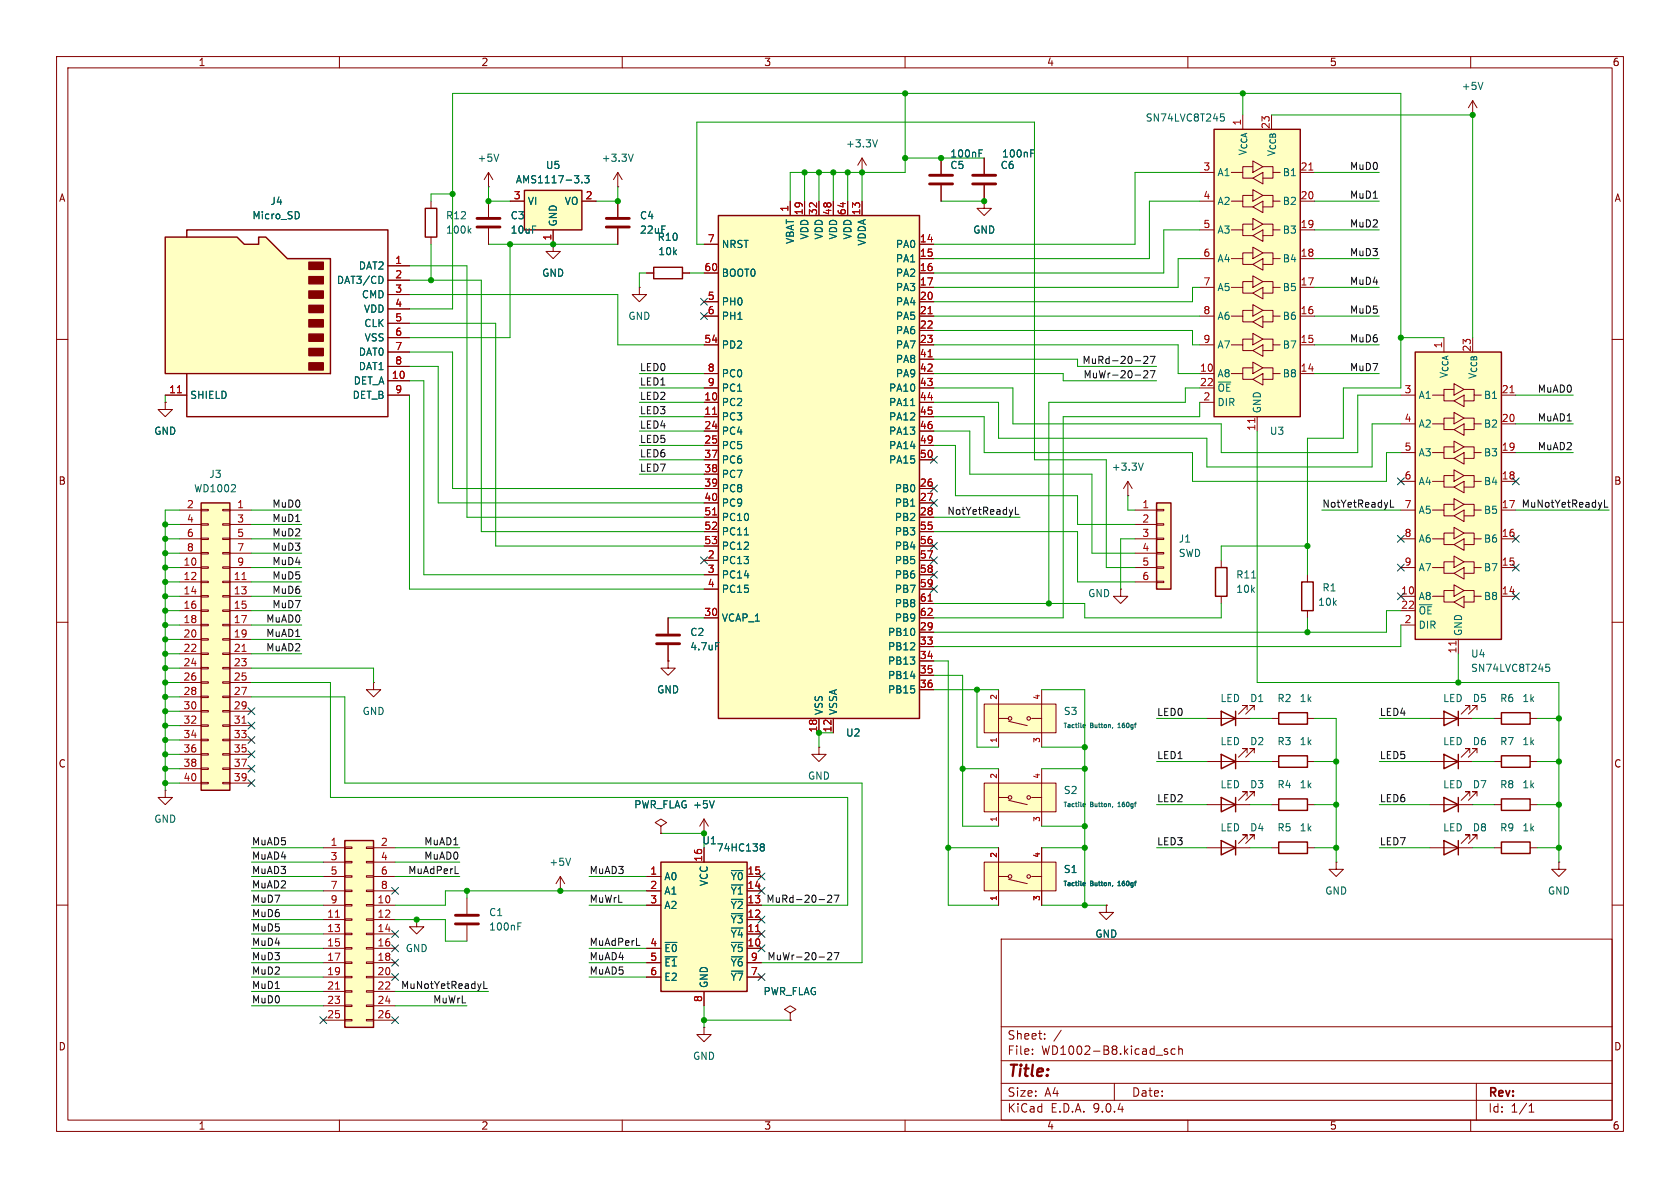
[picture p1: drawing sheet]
<svg xmlns="http://www.w3.org/2000/svg" width="297mm" height="210mm" viewBox="0 0 297 210" stroke-linecap="round" stroke-linejoin="round" font-family="sans-serif">
<defs><g id="words">
<text font-size="2.8" fill="#840000" x="178" y="190.9">Title:</text>
<g font-size="2.1" fill="#840000">
<text x="178" y="184">Sheet:</text>
<text x="178" y="186.7">File:</text>
<text x="184.1" y="186.7">WD1002-B8.kicad_sch</text>
<text x="178" y="196.9">KiCad</text>
<text x="178" y="194.1">Size:</text>
<text x="184.7" y="194.1">A4</text>
<text x="185.7" y="196.9">E.D.A.</text>
<text x="193.3" y="196.9">9.0.4</text>
<text x="200" y="194.1">Date:</text>
<text x="263" y="194.3">Rev:</text>
<text x="263" y="196.9">Id:</text>
<text x="267.1" y="196.9">1/1</text>
</g>
<g font-size="1.8" fill="#840000">
<text x="35" y="11.9">1</text>
<text x="85" y="11.9">2</text>
<text x="135" y="11.9">3</text>
<text x="185" y="11.9">4</text>
<text x="235" y="11.9">5</text>
<text x="285" y="11.9">6</text>
<text x="10.3" y="35.9">A</text>
<text x="285.3" y="35.9">A</text>
<text x="10.3" y="85.9">B</text>
<text x="285.3" y="85.9">B</text>
<text x="10.3" y="135.9">C</text>
<text x="285.3" y="135.9">C</text>
<text x="10.3" y="185.9">D</text>
<text x="285.3" y="185.9">D</text>
<text x="35" y="199.9">1</text>
<text x="85" y="199.9">2</text>
<text x="135" y="199.9">3</text>
<text x="185" y="199.9">4</text>
<text x="235" y="199.9">5</text>
<text x="285" y="199.9">6</text>
</g>
<g font-size="1.8" fill="#006464">
<text x="258.3" y="16.1">+5V</text>
<text x="202.4" y="21.7">SN74LVC8T245</text>
<text x="84.3" y="28.8">+5V</text>
<text x="106.3" y="28.8">+3.3V</text>
<text x="149.5" y="26.3">+3.3V</text>
<text x="167.9" y="28">100nF</text>
<text x="177" y="28">100nF</text>
<text x="220.6" y="27.6" transform="rotate(-90 220.6 27.6)">V_{CCA}</text>
<text x="225.7" y="27.8" transform="rotate(-90 225.7 27.8)">V_{CCB}</text>
<text x="91.1" y="32.6">AMS1117-3.3</text>
<text x="96.4" y="30.1">U5</text>
<text x="167.9" y="30.1">C5</text>
<text x="176.8" y="30.1">C6</text>
<text x="215.1" y="31.3">A1</text>
<text x="226.7" y="31.3">B1</text>
<text x="44.5" y="39">Micro_SD</text>
<text x="47.7" y="36.4">J4</text>
<text x="78.7" y="39">R12</text>
<text x="78.7" y="41.5">100k</text>
<text x="90.2" y="39">C3</text>
<text x="90.2" y="41.5">10uF</text>
<text x="93.2" y="36.4">VI</text>
<text x="98.7" y="40.1" transform="rotate(-90 98.7 40.1)">GND</text>
<text x="99.7" y="36.4">VO</text>
<text x="113" y="39">C4</text>
<text x="113" y="41.5">22uF</text>
<text x="172" y="41.5">GND</text>
<text x="215.1" y="36.4">A2</text>
<text x="215.1" y="41.5">A3</text>
<text x="226.7" y="36.4">B2</text>
<text x="226.7" y="41.5">B3</text>
<text x="63.3" y="47.9">DAT2</text>
<text x="116.2" y="42.8">R10</text>
<text x="116.3" y="45.3">10k</text>
<text x="127.5" y="44">NRST</text>
<text x="140.6" y="43.2" transform="rotate(-90 140.6 43.2)">VBAT</text>
<text x="143.1" y="42.4" transform="rotate(-90 143.1 42.4)">VDD</text>
<text x="145.6" y="42.4" transform="rotate(-90 145.6 42.4)">VDD</text>
<text x="148.2" y="42.4" transform="rotate(-90 148.2 42.4)">VDD</text>
<text x="150.7" y="42.4" transform="rotate(-90 150.7 42.4)">VDD</text>
<text x="153.3" y="43.5" transform="rotate(-90 153.3 43.5)">VDDA</text>
<text x="158.3" y="44">PA0</text>
<text x="158.3" y="46.6">PA1</text>
<text x="215.1" y="46.6">A4</text>
<text x="226.7" y="46.6">B4</text>
<text x="59.5" y="50.4">DAT3/CD</text>
<text x="63.9" y="52.9">CMD</text>
<text x="95.8" y="49.1">GND</text>
<text x="127.5" y="49.1">BOOT0</text>
<text x="158.3" y="49.1">PA2</text>
<text x="158.3" y="51.7">PA3</text>
<text x="215.1" y="51.7">A5</text>
<text x="226.7" y="51.7">B5</text>
<text x="64.2" y="55.5">VDD</text>
<text x="64.3" y="58">CLK</text>
<text x="111" y="56.7">GND</text>
<text x="127.5" y="54.2">PH0</text>
<text x="127.5" y="56.7">PH1</text>
<text x="158.3" y="54.2">PA4</text>
<text x="158.3" y="56.7">PA5</text>
<text x="158.3" y="59.3">PA6</text>
<text x="215.1" y="56.7">A6</text>
<text x="226.7" y="56.7">B6</text>
<text x="63.3" y="63.1">DAT0</text>
<text x="63.3" y="65.6">DAT1</text>
<text x="64.4" y="60.6">VSS</text>
<text x="127.5" y="61.8">PD2</text>
<text x="158.3" y="61.8">PA7</text>
<text x="158.3" y="64.4">PA8</text>
<text x="215.1" y="61.8">A7</text>
<text x="226.7" y="61.8">B7</text>
<text x="33.5" y="70.7">SHIELD</text>
<text x="62.2" y="70.7">DET_B</text>
<text x="62.4" y="68.2">DET_A</text>
<text x="127.5" y="66.9">PC0</text>
<text x="127.5" y="69.4">PC1</text>
<text x="127.5" y="72">PC2</text>
<text x="157.1" y="69.4">PA10</text>
<text x="157.1" y="72">PA11</text>
<text x="158.3" y="66.9">PA9</text>
<text x="215.1" y="66.9">A8</text>
<text x="215.1" y="69.4">~{OE}</text>
<text x="215.1" y="72">DIR</text>
<text x="226.7" y="66.9">B8</text>
<text x="250.7" y="70.7">A1</text>
<text x="256.1" y="67" transform="rotate(-90 256.1 67)">V_{CCA}</text>
<text x="261.2" y="67.1" transform="rotate(-90 261.2 67.1)">V_{CCB}</text>
<text x="262.2" y="70.7">B1</text>
<text x="27.2" y="77.1">GND</text>
<text x="127.5" y="74.5">PC3</text>
<text x="127.5" y="77.1">PC4</text>
<text x="157.1" y="74.5">PA12</text>
<text x="157.1" y="77.1">PA13</text>
<text x="223.1" y="73.2" transform="rotate(-90 223.1 73.2)">GND</text>
<text x="224.4" y="77.1">U3</text>
<text x="250.7" y="75.8">A2</text>
<text x="262.2" y="75.8">B2</text>
<text x="127.5" y="79.6">PC5</text>
<text x="127.5" y="82.1">PC6</text>
<text x="157.1" y="79.6">PA14</text>
<text x="157.1" y="82.1">PA15</text>
<text x="196.4" y="83.4">+3.3V</text>
<text x="250.7" y="80.9">A3</text>
<text x="262.2" y="80.9">B3</text>
<text x="34.2" y="87.2">WD1002</text>
<text x="36.9" y="84.7">J3</text>
<text x="127.5" y="84.7">PC7</text>
<text x="127.5" y="87.2">PC8</text>
<text x="127.5" y="89.8">PC9</text>
<text x="158.1" y="87.2">PB0</text>
<text x="158.1" y="89.8">PB1</text>
<text x="250.7" y="86">A4</text>
<text x="262.2" y="86">B4</text>
<text x="127.5" y="92.3">PC10</text>
<text x="127.5" y="94.8">PC11</text>
<text x="158.1" y="92.3">PB2</text>
<text x="158.1" y="94.8">PB3</text>
<text x="250.7" y="91">A5</text>
<text x="262.2" y="91">B5</text>
<text x="127.5" y="97.4">PC12</text>
<text x="127.5" y="99.9">PC13</text>
<text x="158.1" y="97.4">PB4</text>
<text x="158.1" y="99.9">PB5</text>
<text x="208.3" y="96.1">J1</text>
<text x="208.3" y="98.7">SWD</text>
<text x="250.7" y="96.1">A6</text>
<text x="250.7" y="101.2">A7</text>
<text x="262.2" y="96.1">B6</text>
<text x="262.2" y="101.2">B7</text>
<text x="127.5" y="102.5">PC14</text>
<text x="127.5" y="105">PC15</text>
<text x="158.1" y="102.5">PB6</text>
<text x="158.1" y="105">PB7</text>
<text x="158.1" y="107.5">PB8</text>
<text x="192.3" y="105.8">GND</text>
<text x="218.4" y="105">10k</text>
<text x="218.4" y="102.5">R11</text>
<text x="232.9" y="107.3">10k</text>
<text x="233.7" y="104.7">R1</text>
<text x="250.7" y="106.3">A8</text>
<text x="262.2" y="106.3">B8</text>
<text x="121.9" y="112.6">C2</text>
<text x="127.5" y="110.1">VCAP_1</text>
<text x="156.9" y="112.6">PB10</text>
<text x="158.1" y="110.1">PB9</text>
<text x="250.7" y="108.8">~{OE}</text>
<text x="250.7" y="111.4">DIR</text>
<text x="258.7" y="112.5" transform="rotate(-90 258.7 112.5)">GND</text>
<text x="121.9" y="115.2">4.7uF</text>
<text x="156.9" y="115.2">PB12</text>
<text x="156.9" y="117.7">PB13</text>
<text x="260" y="119">SN74LVC8T245</text>
<text x="260" y="116.4">U4</text>
<text x="116.1" y="122.8">GND</text>
<text x="156.9" y="120.2">PB14</text>
<text x="156.9" y="122.8">PB15</text>
<text x="215.7" y="124.3">LED</text>
<text x="220.9" y="124.3">D1</text>
<text x="225.7" y="124.3">R2</text>
<text x="229.7" y="124.3">1k</text>
<text x="255" y="124.3">LED</text>
<text x="260.3" y="124.3">D5</text>
<text x="265.1" y="124.3">R6</text>
<text x="269" y="124.3">1k</text>
<text x="64" y="126.6">GND</text>
<text x="145.6" y="126.5" transform="rotate(-90 145.6 126.5)">VSS</text>
<text x="148.2" y="126.5" transform="rotate(-90 148.2 126.5)">VSSA</text>
<text x="149.5" y="130.4">U2</text>
<text x="188" y="126.6">S3</text>
<text x="215.7" y="131.9">LED</text>
<text x="220.9" y="131.9">D2</text>
<text x="225.7" y="131.9">R3</text>
<text x="229.7" y="131.9">1k</text>
<text x="255" y="131.9">LED</text>
<text x="260.3" y="131.9">D6</text>
<text x="265.1" y="131.9">R7</text>
<text x="269" y="131.9">1k</text>
<text x="112" y="143.1">PWR_FLAG +5V</text>
<text x="142.7" y="138">GND</text>
<text x="188" y="140.6">S2</text>
<text x="215.7" y="139.5">LED</text>
<text x="220.9" y="139.5">D3</text>
<text x="225.7" y="139.5">R4</text>
<text x="229.7" y="139.5">1k</text>
<text x="255" y="139.5">LED</text>
<text x="260.3" y="139.5">D7</text>
<text x="265.1" y="139.5">R8</text>
<text x="269" y="139.5">1k</text>
<text x="27.2" y="145.6">GND</text>
<text x="124.1" y="149.5">U1</text>
<text x="215.7" y="147.2">LED</text>
<text x="220.9" y="147.2">D4</text>
<text x="225.7" y="147.2">R5</text>
<text x="229.7" y="147.2">1k</text>
<text x="255" y="147.2">LED</text>
<text x="260.3" y="147.2">D8</text>
<text x="265.1" y="147.2">R9</text>
<text x="269" y="147.2">1k</text>
<text x="97" y="153.3">+5V</text>
<text x="117.3" y="155.8">A0</text>
<text x="126.6" y="150.7">74HC138</text>
<text x="129.1" y="155.8">~{Y0}</text>
<text x="188" y="154.5">S1</text>
<text x="117.3" y="158.3">A1</text>
<text x="117.3" y="160.9">A2</text>
<text x="125.3" y="156.7" transform="rotate(-90 125.3 156.7)">VCC</text>
<text x="129.1" y="158.3">~{Y1}</text>
<text x="129.1" y="160.9">~{Y2}</text>
<text x="234.2" y="158.3">GND</text>
<text x="273.6" y="158.3">GND</text>
<text x="86.4" y="162.2">C1</text>
<text x="86.4" y="164.7">100nF</text>
<text x="129.1" y="163.4">~{Y3}</text>
<text x="129.1" y="166">~{Y4}</text>
<text x="193.5" y="166">GND</text>
<text x="71.6" y="168.5">GND</text>
<text x="117.3" y="168.5">~{E0}</text>
<text x="117.3" y="171">~{E1}</text>
<text x="117.3" y="173.6">E2</text>
<text x="129.1" y="168.5">~{Y5}</text>
<text x="129.1" y="171">~{Y6}</text>
<text x="129.1" y="173.6">~{Y7}</text>
<text x="125.3" y="174.8" transform="rotate(-90 125.3 174.8)">GND</text>
<text x="134.9" y="176.1">PWR_FLAG</text>
<text x="122.4" y="187.6">GND</text>
</g>
<g font-size="1.8" fill="#a90000">
<text x="219.5" y="22.3" transform="rotate(-90 219.5 22.3)">1</text>
<text x="224.5" y="22.9" transform="rotate(-90 224.5 22.9)">23</text>
<text x="90.7" y="35.3">3</text>
<text x="103.4" y="35.3">2</text>
<text x="212.7" y="30.2">3</text>
<text x="212.7" y="35.3">4</text>
<text x="229.8" y="30.2">21</text>
<text x="229.8" y="35.3">20</text>
<text x="139.4" y="37.5" transform="rotate(-90 139.4 37.5)">1</text>
<text x="142" y="38.1" transform="rotate(-90 142 38.1)">19</text>
<text x="144.5" y="38.1" transform="rotate(-90 144.5 38.1)">32</text>
<text x="147.1" y="38.1" transform="rotate(-90 147.1 38.1)">48</text>
<text x="149.6" y="38.1" transform="rotate(-90 149.6 38.1)">64</text>
<text x="152.1" y="38.1" transform="rotate(-90 152.1 38.1)">13</text>
<text x="212.7" y="40.4">5</text>
<text x="229.8" y="40.4">19</text>
<text x="69.8" y="46.7">1</text>
<text x="97.5" y="42.6" transform="rotate(-90 97.5 42.6)">1</text>
<text x="125" y="42.9">7</text>
<text x="162.5" y="42.9">14</text>
<text x="162.5" y="45.5">15</text>
<text x="212.7" y="45.5">6</text>
<text x="229.8" y="45.5">18</text>
<text x="69.8" y="49.3">2</text>
<text x="69.8" y="51.8">3</text>
<text x="124.4" y="48">60</text>
<text x="125" y="53.1">5</text>
<text x="162.5" y="48">16</text>
<text x="162.5" y="50.5">17</text>
<text x="162.5" y="53.1">20</text>
<text x="212.7" y="50.5">7</text>
<text x="229.8" y="50.5">17</text>
<text x="69.8" y="54.4">4</text>
<text x="69.8" y="56.9">5</text>
<text x="69.8" y="59.4">6</text>
<text x="125" y="55.6">6</text>
<text x="162.5" y="55.6">21</text>
<text x="162.5" y="58.2">22</text>
<text x="212.7" y="55.6">8</text>
<text x="229.8" y="55.6">16</text>
<text x="69.8" y="62">7</text>
<text x="69.8" y="64.5">8</text>
<text x="124.4" y="60.7">54</text>
<text x="125" y="65.8">8</text>
<text x="162.5" y="60.7">23</text>
<text x="162.5" y="63.2">41</text>
<text x="162.5" y="65.8">42</text>
<text x="212" y="65.8">10</text>
<text x="212.7" y="60.7">9</text>
<text x="229.8" y="60.7">15</text>
<text x="229.8" y="65.8">14</text>
<text x="255" y="61.7" transform="rotate(-90 255 61.7)">1</text>
<text x="260.1" y="62.3" transform="rotate(-90 260.1 62.3)">23</text>
<text x="29.8" y="69.6">11</text>
<text x="69.2" y="67.1">10</text>
<text x="69.8" y="69.6">9</text>
<text x="124.4" y="70.9">10</text>
<text x="125" y="68.3">9</text>
<text x="162.5" y="68.3">43</text>
<text x="162.5" y="70.9">44</text>
<text x="212" y="68.3">22</text>
<text x="212.7" y="70.9">2</text>
<text x="248.2" y="69.6">3</text>
<text x="265.4" y="69.6">21</text>
<text x="124.4" y="73.4">11</text>
<text x="124.4" y="75.9">24</text>
<text x="162.5" y="73.4">45</text>
<text x="162.5" y="75.9">46</text>
<text x="222" y="76.2" transform="rotate(-90 222 76.2)">11</text>
<text x="248.2" y="74.7">4</text>
<text x="265.4" y="74.7">20</text>
<text x="124.4" y="78.5">25</text>
<text x="124.4" y="81">37</text>
<text x="124.4" y="83.6">38</text>
<text x="162.5" y="78.5">49</text>
<text x="162.5" y="81">50</text>
<text x="248.2" y="79.8">5</text>
<text x="265.4" y="79.8">19</text>
<text x="32.9" y="89.9">2</text>
<text x="41.8" y="89.9">1</text>
<text x="124.4" y="86.1">39</text>
<text x="124.4" y="88.6">40</text>
<text x="162.5" y="86.1">26</text>
<text x="162.5" y="88.6">27</text>
<text x="201.9" y="89.9">1</text>
<text x="248.2" y="84.8">6</text>
<text x="248.2" y="89.9">7</text>
<text x="265.4" y="84.8">18</text>
<text x="265.4" y="89.9">17</text>
<text x="32.9" y="92.5">4</text>
<text x="32.9" y="95">6</text>
<text x="41.8" y="92.5">3</text>
<text x="41.8" y="95">5</text>
<text x="124.4" y="91.2">51</text>
<text x="124.4" y="93.7">52</text>
<text x="162.5" y="91.2">28</text>
<text x="162.5" y="93.7">55</text>
<text x="201.9" y="92.5">2</text>
<text x="201.9" y="95">3</text>
<text x="248.2" y="95">8</text>
<text x="265.4" y="95">16</text>
<text x="32.3" y="100.1">10</text>
<text x="32.9" y="97.5">8</text>
<text x="41.8" y="97.5">7</text>
<text x="41.8" y="100.1">9</text>
<text x="124.4" y="96.3">53</text>
<text x="125" y="98.8">2</text>
<text x="125" y="101.3">3</text>
<text x="162.5" y="96.3">56</text>
<text x="162.5" y="98.8">57</text>
<text x="162.5" y="101.3">58</text>
<text x="201.9" y="97.5">4</text>
<text x="201.9" y="100.1">5</text>
<text x="248.2" y="100.1">9</text>
<text x="265.4" y="100.1">15</text>
<text x="32.3" y="102.6">12</text>
<text x="32.3" y="105.2">14</text>
<text x="32.3" y="107.7">16</text>
<text x="41.2" y="102.6">11</text>
<text x="41.2" y="105.2">13</text>
<text x="41.2" y="107.7">15</text>
<text x="125" y="103.9">4</text>
<text x="162.5" y="103.9">59</text>
<text x="162.5" y="106.4">61</text>
<text x="201.9" y="102.6">6</text>
<text x="247.6" y="105.2">10</text>
<text x="247.6" y="107.7">22</text>
<text x="265.4" y="105.2">14</text>
<text x="32.3" y="110.2">18</text>
<text x="32.3" y="112.8">20</text>
<text x="41.2" y="110.2">17</text>
<text x="41.2" y="112.8">19</text>
<text x="124.4" y="109">30</text>
<text x="162.5" y="109">62</text>
<text x="162.5" y="111.5">29</text>
<text x="248.2" y="110.2">2</text>
<text x="32.3" y="115.3">22</text>
<text x="32.3" y="117.9">24</text>
<text x="41.2" y="115.3">21</text>
<text x="41.2" y="117.9">23</text>
<text x="162.5" y="114">33</text>
<text x="162.5" y="116.6">34</text>
<text x="162.5" y="119.1">35</text>
<text x="257.6" y="115.6" transform="rotate(-90 257.6 115.6)">11</text>
<text x="32.3" y="120.4">26</text>
<text x="32.3" y="122.9">28</text>
<text x="32.3" y="125.5">30</text>
<text x="41.2" y="120.4">25</text>
<text x="41.2" y="122.9">27</text>
<text x="41.2" y="125.5">29</text>
<text x="162.5" y="121.7">36</text>
<text x="32.3" y="128">32</text>
<text x="32.3" y="130.6">34</text>
<text x="41.2" y="128">31</text>
<text x="41.2" y="130.6">33</text>
<text x="144.5" y="129.6" transform="rotate(-90 144.5 129.6)">18</text>
<text x="147.1" y="129.6" transform="rotate(-90 147.1 129.6)">12</text>
<text x="32.3" y="133.1">36</text>
<text x="32.3" y="135.6">38</text>
<text x="41.2" y="133.1">35</text>
<text x="41.2" y="135.6">37</text>
<text x="32.3" y="138.2">40</text>
<text x="41.2" y="138.2">39</text>
<text x="58.3" y="149.6">1</text>
<text x="67.2" y="149.6">2</text>
<text x="58.3" y="152.1">3</text>
<text x="58.3" y="154.7">5</text>
<text x="67.2" y="152.1">4</text>
<text x="67.2" y="154.7">6</text>
<text x="114.9" y="154.7">1</text>
<text x="124.2" y="152.4" transform="rotate(-90 124.2 152.4)">16</text>
<text x="132" y="154.7">15</text>
<text x="58.3" y="157.2">7</text>
<text x="58.3" y="159.8">9</text>
<text x="66.6" y="159.8">10</text>
<text x="67.2" y="157.2">8</text>
<text x="114.9" y="157.2">2</text>
<text x="114.9" y="159.8">3</text>
<text x="132" y="157.2">14</text>
<text x="132" y="159.8">13</text>
<text x="57.7" y="162.3">11</text>
<text x="57.7" y="164.8">13</text>
<text x="57.7" y="167.4">15</text>
<text x="66.6" y="162.3">12</text>
<text x="66.6" y="164.8">14</text>
<text x="66.6" y="167.4">16</text>
<text x="114.9" y="167.4">4</text>
<text x="132" y="162.3">12</text>
<text x="132" y="164.8">11</text>
<text x="132" y="167.4">10</text>
<text x="57.7" y="169.9">17</text>
<text x="57.7" y="172.5">19</text>
<text x="66.6" y="169.9">18</text>
<text x="66.6" y="172.5">20</text>
<text x="114.9" y="169.9">5</text>
<text x="114.9" y="172.5">6</text>
<text x="132.6" y="169.9">9</text>
<text x="132.6" y="172.5">7</text>
<text x="57.7" y="175">21</text>
<text x="57.7" y="177.5">23</text>
<text x="66.6" y="175">22</text>
<text x="66.6" y="177.5">24</text>
<text x="124.2" y="177.2" transform="rotate(-90 124.2 177.2)">8</text>
<text x="57.7" y="180.1">25</text>
<text x="66.6" y="180.1">26</text>
</g>
<g font-size="1.8" fill="#0f0f0f">
<text x="238.6" y="35.2">MuD1</text>
<text x="238.6" y="30.1">MuD0</text>
<text x="238.6" y="40.3">MuD2</text>
<text x="238.6" y="45.4">MuD3</text>
<text x="238.6" y="50.5">MuD4</text>
<text x="238.6" y="55.5">MuD5</text>
<text x="113" y="65.7">LED0</text>
<text x="191.3" y="64.4">MuRd-20-27</text>
<text x="238.6" y="60.6">MuD6</text>
<text x="238.6" y="65.7">MuD7</text>
<text x="113" y="70.8">LED2</text>
<text x="113" y="68.2">LED1</text>
<text x="191.4" y="67">MuWr-20-27</text>
<text x="271.8" y="69.5">MuAD0</text>
<text x="113" y="73.3">LED3</text>
<text x="113" y="75.9">LED4</text>
<text x="271.8" y="74.6">MuAD1</text>
<text x="113" y="78.4">LED5</text>
<text x="113" y="83.5">LED7</text>
<text x="113" y="80.9">LED6</text>
<text x="271.8" y="79.7">MuAD2</text>
<text x="48.1" y="89.8">MuD0</text>
<text x="233.7" y="89.8">NotYetReadyL</text>
<text x="268.9" y="89.8">MuNotYetReadyL</text>
<text x="48.1" y="94.9">MuD2</text>
<text x="48.1" y="92.4">MuD1</text>
<text x="167.4" y="91.1">NotYetReadyL</text>
<text x="48.1" y="100">MuD4</text>
<text x="48.1" y="97.4">MuD3</text>
<text x="48.1" y="105.1">MuD6</text>
<text x="48.1" y="102.5">MuD5</text>
<text x="48.1" y="107.6">MuD7</text>
<text x="47" y="110.1">MuAD0</text>
<text x="47" y="112.7">MuAD1</text>
<text x="47" y="115.2">MuAD2</text>
<text x="204.5" y="126.7">LED0</text>
<text x="243.8" y="126.7">LED4</text>
<text x="204.5" y="134.3">LED1</text>
<text x="243.8" y="134.3">LED5</text>
<text x="204.5" y="141.9">LED2</text>
<text x="243.8" y="141.9">LED6</text>
<text x="44.4" y="149.5">MuAD5</text>
<text x="74.9" y="149.5">MuAD1</text>
<text x="204.5" y="149.5">LED3</text>
<text x="243.8" y="149.5">LED7</text>
<text x="44.4" y="154.6">MuAD3</text>
<text x="44.4" y="152.1">MuAD4</text>
<text x="72.1" y="154.6">MuAdPerL</text>
<text x="74.9" y="152.1">MuAD0</text>
<text x="104.1" y="154.6">MuAD3</text>
<text x="44.4" y="157.1">MuAD2</text>
<text x="44.4" y="159.7">MuD7</text>
<text x="104.1" y="159.7">MuWrL</text>
<text x="135.4" y="159.7">MuRd-20-27</text>
<text x="44.4" y="167.3">MuD4</text>
<text x="44.4" y="164.8">MuD5</text>
<text x="44.4" y="162.2">MuD6</text>
<text x="104.1" y="167.3">MuAdPerL</text>
<text x="44.4" y="169.8">MuD3</text>
<text x="44.4" y="172.4">MuD2</text>
<text x="104.1" y="169.8">MuAD4</text>
<text x="104.1" y="172.4">MuAD5</text>
<text x="135.6" y="169.8">MuWr-20-27</text>
<text x="44.4" y="177.5">MuD0</text>
<text x="44.4" y="174.9">MuD1</text>
<text x="70.8" y="174.9">MuNotYetReadyL</text>
<text x="76.5" y="177.5">MuWrL</text>
</g>
<g font-size="1.4" fill="#a90000">
<text x="176.3" y="123.8" transform="rotate(-90 176.3 123.8)">2</text>
<text x="183.9" y="123.8" transform="rotate(-90 183.9 123.8)">4</text>
<text x="176.3" y="131.4" transform="rotate(-90 176.3 131.4)">1</text>
<text x="183.9" y="131.4" transform="rotate(-90 183.9 131.4)">3</text>
<text x="176.3" y="137.8" transform="rotate(-90 176.3 137.8)">2</text>
<text x="183.9" y="137.8" transform="rotate(-90 183.9 137.8)">4</text>
<text x="176.3" y="145.4" transform="rotate(-90 176.3 145.4)">1</text>
<text x="183.9" y="145.4" transform="rotate(-90 183.9 145.4)">3</text>
<text x="176.3" y="151.7" transform="rotate(-90 176.3 151.7)">2</text>
<text x="183.9" y="151.7" transform="rotate(-90 183.9 151.7)">4</text>
<text x="176.3" y="159.4" transform="rotate(-90 176.3 159.4)">1</text>
<text x="183.9" y="159.4" transform="rotate(-90 183.9 159.4)">3</text>
</g>
<g font-size="1.1" fill="#006464">
<text x="187.9" y="128.9">Tactile</text>
<text x="192.7" y="128.9">Button,</text>
<text x="197.9" y="128.9">160gf</text>
<text x="187.9" y="142.9">Tactile</text>
<text x="192.7" y="142.9">Button,</text>
<text x="197.9" y="142.9">160gf</text>
<text x="187.9" y="156.8">Tactile</text>
<text x="192.7" y="156.8">Button,</text>
<text x="197.9" y="156.8">160gf</text>
</g>
</g></defs>
<g fill="none" stroke="#840000" stroke-width=".18">
<path d="M10 10h277v190h-277zM12 12h273v186h-273zM60 10v2M110 10v2M160 10v2M210 10v2M260 10v2M10 60h2M285 60h2M199.4 87.6h.1M199.4 85.1l-.8 1.3M199.4 85.1l.8 1.3"/>
<path d="M199.4 85.1v2.5M10 110h2M285 110h2M10 160h2M73.7 162.6v1.2h1.2l-1.2 1.3-1.3-1.3h1.3M73.7 162.6h.1M177 166h108v32h-108zM285 160h2M60 198v2M110 198v2M160 198v2M177 194.5h108"/>
<path d="M177 191.5h108M177 187.5h108M177 181.5h108M182.5 186.3v.1M182.5 185.5v.1M184.7 183.6v.1M184.7 182.8v.1M187.6 182.1l-1.3 2M197 191.5v3M205.9 185.8l.5 .2 .1 .2-.3 .2-.4-.1M205.9 185.5h.5M207.7 185.5l-.4-.1-.3 .3v.4l.2 .2h.5"/>
<path d="M208.4 185.5l.2-.1 .4 .1v.9M208.4 184.9v1.5M210 198v2M260 198v2M261 191.5v6.5M270.3 196.6h.9M270.3 195.5l.4-.4v1.5"/>
</g>
<path d="M202.1 81.9l-.4 1.2" fill="none" stroke="#006464" stroke-width=".18"/>
<path d="M204.5 88.9h2.5v15.2h-2.5z" fill="#ffffc2"/>
<path d="M204.5 88.9h2.5v15.2h-2.5z" fill="none" stroke="#840000" stroke-width=".25"/>
<path d="M200.7 90.2h3.8M200.7 92.7h3.8M200.7 95.3h3.8M200.7 97.8h3.8M204.5 90h1.2v.3h-1.2zM204.5 92.6h1.2v.2h-1.2zM204.5 95.1h1.2v.3h-1.2zM204.5 97.7h1.2v.2h-1.2zM200.7 100.3h3.8M200.7 102.9h3.8M204.5 100.2h1.2v.3h-1.2zM204.5 102.7h1.2v.3h-1.2z" fill="none" stroke="#840000" stroke-width=".18"/>
<g fill="#ffffc2" stroke="#ffffc2" stroke-width=".18">
<circle cx="178.6" cy="154.9" r=".32"/>
<circle cx="181.9" cy="154.9" r=".32"/>
</g>
<path d="M174 152.4h12.7v5.1h-12.7z" fill="#ffffc2"/>
<g fill="none" stroke="#840000" stroke-width=".18">
<path d="M174 152.4h12.7v5.1h-12.7zM176.5 149.9v10.1M176.5 154.9h1.8M178.3 155.4l3.3 .8M182.4 154.9h1.7M184.1 149.9v10.1"/>
<circle cx="178.6" cy="154.9" r=".32"/>
<circle cx="181.9" cy="154.9" r=".32"/>
</g>
<path d="M191.5 156.5h.3M191.5 156.1l.2-.1 .1 .2-.3 .1M196.7 156.5l-.1 .2M197.6 156.6h.5M197.7 156h-.1" fill="none" stroke="#006464" stroke-width=".18"/>
<path d="M116.8 152.4h15.3v22.9h-15.3z" fill="#ffffc2"/>
<path d="M116.8 152.4h15.3v22.9h-15.3zM255.3 148.6l2.5 1.3-2.5 1.2zM257.8 148.6v2.5" fill="none" stroke="#840000" stroke-width=".25"/>
<g fill="none" stroke="#840000" stroke-width=".18">
<path d="M114.3 154.9h2.5M114.3 157.5h2.5M124.5 149.9v2.5M132.1 154.9h2.5M132.1 157.5h2.5M252.7 149.9h7.6M259.8 148.3v-.7h-.7h.7l-1.5 1.5M261.1 148.3v-.7h-.8h.8l-1.5 1.5M114.3 160h2.5M114.3 167.6h2.5M114.3 170.2h2.5M114.3 172.7h2.5"/>
<path d="M124.5 175.3v2.5M132.1 160h2.5M132.1 167.6h2.5M132.1 170.2h2.5M132.1 172.7h2.5M132.1 162.6h2.5M132.1 165.1h2.5"/>
</g>
<path d="M129.3 153.9h2M134.5 149.7h.1M134.5 149.2h.4l.2 .1v.2l-.2 .2M134.6 149.7h.3M134.6 149.7l-.1 .1M134.9 149.7l.2 .3v.3l-.2 .1h-.4M117.6 166.6h2.1" fill="none" stroke="#006464" stroke-width=".18"/>
<path d="M133.6 164.7h.7" fill="none" stroke="#a90000" stroke-width=".18"/>
<path d="M127 38.1h35.6v88.9h-35.6z" fill="#ffffc2"/>
<path d="M127 38.1h35.6v88.9h-35.6zM215.9 125.7l2.5 1.3-2.5 1.3zM215.9 133.4l2.5 1.2-2.5 1.3zM218.4 125.7v2.6M218.4 133.4v2.5M226.1 126h5v2h-5z" fill="none" stroke="#840000" stroke-width=".25"/>
<g fill="none" stroke="#840000" stroke-width=".18">
<path d="M139.7 35.6v2.5M142.2 35.6v2.5M144.8 35.6v2.5M147.3 35.6v2.5M149.9 35.6v2.5M152.4 30.5h.1M152.4 27.9v2.6M152.4 35.6v2.5M152.4 27.9l-.8 1.3M152.4 27.9l.8 1.3M174 35.6v1.2h1.3l-1.3 1.3-1.3-1.3h1.3M174 35.6h.1"/>
<path d="M124.5 43.2h2.5M124.5 48.3h2.5M124.5 53.3h2.5M124.5 55.9h2.5M162.6 43.2h2.5M162.6 48.3h2.5M162.6 53.3h2.5M162.6 55.9h2.5M162.6 45.7h2.5M162.6 50.8h2.5M162.6 58.4h2.5M124.5 61h2.5"/>
<path d="M124.5 66h2.5M124.5 68.6h2.5M124.5 71.1h2.5M124.5 73.7h2.5M124.5 76.2h2.5M124.5 78.7h2.5M162.6 61h2.5M162.6 66h2.5M162.6 68.6h2.5M162.6 71.1h2.5M162.6 73.7h2.5M162.6 76.2h2.5"/>
<path d="M162.6 78.7h2.5M162.6 63.5h2.5M124.5 81.3h2.5M124.5 83.8h2.5M124.5 86.4h2.5M124.5 88.9h2.5M124.5 91.4h2.5M124.5 94h2.5M124.5 96.5h2.5M124.5 99.1h2.5M162.6 81.3h2.5M162.6 86.4h2.5"/>
<path d="M162.6 88.9h2.5M162.6 91.4h2.5M162.6 94h2.5M162.6 96.5h2.5M162.6 99.1h2.5M118.1 109.2v2.8M118.1 114v2.8M124.5 101.6h2.5M124.5 104.1h2.5M124.5 109.2h2.5M162.6 101.6h2.5M162.6 104.1h2.5"/>
<path d="M162.6 109.2h2.5M162.6 106.7h2.5M162.6 111.8h2.5M162.6 114.3h2.5M162.6 116.8h2.5M162.6 119.4h2.5M66 120.7v1.2h1.3l-1.3 1.3-1.2-1.3h1.2M66 120.7h.1M144.8 132.1v1.3h1.2l-1.2 1.2-1.3-1.2h1.3M144.8 132.1h.1M144.8 127v2.5M147.3 127v2.5"/>
<path d="M162.6 121.9h2.5M213.4 127h7.6M213.4 134.6h7.6M220.5 125.5v-.8h-.8h.8l-1.6 1.5M220.5 133.1v-.8h-.8h.8l-1.6 1.6M221.7 125.5v-.8h-.7h.7l-1.5 1.5M221.7 133.1v-.8h-.7h.7l-1.5 1.6M224.8 127h1.3M231.1 127h1.3M99.1 157.5h.1M99.1 154.9l-.8 1.3M99.1 154.9l.7 1.3"/>
<path d="M99.1 154.9v2.6M139.7 179.1l1-.7-1-.6-1 .6 1 .7v1.2M195.6 160v1.3h1.2l-1.2 1.3-1.3-1.3h1.3M195.6 160h.1M139.7 180.3h.1"/>
</g>
<path d="M164.1 55.5h.7M126 73.2h.7M164.1 63.1h.7M126 91h.7M164.1 106.3h.7" fill="none" stroke="#a90000" stroke-width=".18"/>
<path d="M155.1 24.7l-.4 1.3M161 71.7h.7M131.6 94.6h.7M126.5 113.6h.6M100.9 151.7l-.4 1.3" fill="none" stroke="#006464" stroke-width=".18"/>
<path d="M116.1 112.3h4M116.1 113.8h4" fill="none" stroke="#840000" stroke-width=".51"/>
<path d="M61 148.6h5v33h-5z" fill="#ffffc2"/>
<path d="M226.1 133.6h5v2h-5zM61 148.6h5v33h-5zM226.1 141.2h5v2.1h-5zM226.1 148.8h5v2.1h-5z" fill="none" stroke="#840000" stroke-width=".25"/>
<g fill="none" stroke="#840000" stroke-width=".18">
<path d="M29.2 71.1v1.3h1.3l-1.3 1.3-1.3-1.3h1.3M29.2 71.1h.1M118.1 116.8v1.3h1.3l-1.3 1.3-1.3-1.3h1.3M118.1 116.8h.1M224.8 134.6h1.3M231.1 134.6h1.3M57.1 149.9h3.9M57.1 152.4h3.9M57.1 154.9h3.9M57.1 157.5h3.9M61 149.7h1.2v.3h-1.2zM61 152.3h1.2v.2h-1.2z"/>
<path d="M61 154.8h1.2v.3h-1.2zM61 157.4h1.2v.2h-1.2zM61 159.9h1.2v.2h-1.2zM64.8 149.7h1.2v.3h-1.2zM64.8 152.3h1.2v.2h-1.2zM64.8 154.8h1.2v.3h-1.2zM64.8 157.4h1.2v.2h-1.2zM64.8 159.9h1.2v.2h-1.2zM66 149.9h3.8M66 152.4h3.8M66 154.9h3.8M66 157.5h3.8"/>
<path d="M224.8 149.9h1.3M224.8 142.2h1.3M231.1 149.9h1.3M231.1 142.2h1.3M57.1 160h3.9M57.1 162.6h3.9M57.1 165.1h3.9M57.1 167.6h3.9M57.1 170.2h3.9M57.1 172.7h3.9M57.1 175.3h3.9M57.1 177.8h3.9"/>
<path d="M61 162.4h1.2v.3h-1.2zM61 165h1.2v.2h-1.2zM61 167.5h1.2v.3h-1.2zM61 170.1h1.2v.2h-1.2zM61 172.6h1.2v.2h-1.2zM61 175.1h1.2v.3h-1.2zM61 177.7h1.2v.2h-1.2zM64.8 162.4h1.2v.3h-1.2zM64.8 165h1.2v.2h-1.2zM64.8 167.5h1.2v.3h-1.2zM64.8 170.1h1.2v.2h-1.2zM64.8 172.6h1.2v.2h-1.2z"/>
<path d="M64.8 175.1h1.2v.3h-1.2zM64.8 177.7h1.2v.2h-1.2zM66 160h3.8M66 162.6h3.8M66 165.1h3.8M66 167.6h3.8M66 170.2h3.8M66 172.7h3.8M66 175.3h3.8M66 177.8h3.8M57.1 180.3h3.9M61 180.2h1.2v.3h-1.2z"/>
<path d="M64.8 180.2h1.2v.3h-1.2zM66 180.3h3.8"/>
</g>
<path d="M59.3 162.1h.7M59.3 174.8h.7" fill="none" stroke="#a90000" stroke-width=".18"/>
<path d="M29.2 41.9h12.7l1.3 1.3h2.5v-1.3h1.3l3.8 3.8h7.6v20.3h-29.2z" fill="#ffffc2"/>
<path d="M29.2 41.9h12.7l1.3 1.3h2.5v-1.3h1.3l3.8 3.8h7.6v20.3h-29.2zM33 41.9v-1.3h35.6v33.1h-35.6v-7.7M214.9 100.3h2v5.1h-2zM230.1 102.9h2.1v5.1h-2.1zM215.9 148.6l2.5 1.3-2.5 1.2zM215.9 141l2.5 1.2-2.5 1.3zM218.4 141v2.5M218.4 148.6v2.5" fill="none" stroke="#840000" stroke-width=".25"/>
<g fill="#840000" stroke="#840000" stroke-width=".25">
<path d="M54.6 46.4h2.5v1.2h-2.5z"/>
<path d="M54.6 48.9h2.5v1.3h-2.5z"/>
<path d="M54.6 51.4h2.5v1.3h-2.5z"/>
<path d="M54.6 54h2.5v1.2h-2.5z"/>
<path d="M54.6 56.5h2.5v1.3h-2.5z"/>
<path d="M54.6 59.1h2.5v1.2h-2.5z"/>
<path d="M54.6 61.6h2.5v1.3h-2.5z"/>
<path d="M54.6 64.1h2.5v1.3h-2.5z"/>
</g>
<g fill="none" stroke="#840000" stroke-width=".18">
<path d="M68.6 47h3.8M68.6 49.5h3.8M68.6 52.1h3.8M68.6 54.6h3.8M68.6 57.2h3.8M68.6 59.7h3.8M97.8 43.2v1.3h1.3l-1.3 1.2-1.3-1.2h1.3M97.8 43.2h.1M29.2 69.9h3.8M68.6 62.2h3.8M68.6 64.8h3.8M68.6 67.3h3.8"/>
<path d="M68.6 69.9h3.8M215.9 99.1v1.2M215.9 105.4v1.3M231.1 101.6v1.3M231.1 108v1.2M213.4 149.9h7.6M213.4 142.2h7.6M220.5 148.3v-.7h-.8h.8l-1.6 1.5M220.5 140.7v-.7h-.8h.8l-1.6 1.5M221.7 148.3v-.7h-.7h.7l-1.5 1.5M221.7 140.7v-.7h-.7h.7l-1.5 1.5"/>
</g>
<path d="M52.8 37.6l.1 .4-.1 .5M67.5 48.9l.2 .5-.2 .6M221.3 102.2h.7" fill="none" stroke="#006464" stroke-width=".18"/>
<path d="M31.4 69.4h.7" fill="none" stroke="#a90000" stroke-width=".18"/>
<path d="M250.2 62.2h15.2v50.8h-15.2z" fill="#ffffc2"/>
<path d="M250.2 62.2h15.2v50.8h-15.2z" fill="none" stroke="#840000" stroke-width=".25"/>
<g fill="none" stroke="#840000" stroke-width=".18">
<path d="M260.3 17.8l-.7 1.3M260.3 17.8l.8 1.3M260.3 17.8v2.5M260.3 20.3h.1M247.6 69.9h2.6M247.6 74.9h2.6M253.2 69.9h2.1v1h1.7M253.2 74.9h2.1v1h1.7M257 68.8h-1.7v1.1M257 79h-1.7v1M257 67.8l1.8 1-1.8 1.1zM257 78l1.8 1-1.8 1z"/>
<path d="M257 70.9l1.8-1v2zM257 73.9h-1.7v1M257 72.9l1.8 1-1.8 1zM257 75.9l1.8-1v2.1zM258.8 68.8h1.8v1.1h1.3M258.8 79h1.8v1h1.3M258.8 73.9h1.8v1h1.3M260.6 69.9v1h-1.8M260.6 74.9v1h-1.8M265.4 69.9h2.6M265.4 74.9h2.6M247.6 80h2.6"/>
<path d="M247.6 85.1h2.6M247.6 90.2h2.6M247.6 95.3h2.6M253.2 80h2.1v1h1.7M253.2 90.2h2.1v1h1.7M253.2 85.1h2.1v1h1.7M253.2 95.3h2.1v1h1.7M257 89.2h-1.7v1M257 99.3h-1.7v1M257 88.1l1.8 1.1-1.8 1zM257 98.3l1.8 1-1.8 1zM257 81l1.8-1v2z"/>
<path d="M257 86.1l1.8-1v2zM257 91.2l1.8-1v2zM257 84.1h-1.7v1M257 94.2h-1.7v1.1M257 83.1l1.8 1-1.8 1zM257 93.2l1.8 1-1.8 1.1zM257 96.3l1.8-1v2zM258.8 89.2h1.8v1h1.3M258.8 99.3h1.8v1h1.3M258.8 84.1h1.8v1h1.3M258.8 94.2h1.8v1.1h1.3M260.6 80v1h-1.8"/>
<path d="M260.6 90.2v1h-1.8M260.6 85.1v1h-1.8M260.6 95.3v1h-1.8M265.4 80h2.6M265.4 85.1h2.6M265.4 90.2h2.6M265.4 95.3h2.6M247.6 100.3h2.6M247.6 105.4h2.6M247.6 108h2.6M247.6 110.5h2.6M253.2 100.3h2.1v1h1.7"/>
<path d="M253.2 105.4h2.1v1h1.7M257 101.3l1.8-1v2.1zM257 106.4l1.8-1v2zM257 104.4h-1.7v1M257 103.4l1.8 1-1.8 1zM257.8 113v2.6M258.8 104.4h1.8v1h1.3M260.6 100.3v1h-1.8M260.6 105.4v1h-1.8M265.4 100.3h2.6M265.4 105.4h2.6"/>
</g>
<path d="M266.9 69.4h.8M257.4 113.3v.8" fill="none" stroke="#a90000" stroke-width=".18"/>
<path d="M262.2 14.5l-.5 1.3M273.3 117.4h.6M273.3 118l.4-.1 .3 .2-.1 .5h-.6" fill="none" stroke="#006464" stroke-width=".18"/>
<path d="M214.6 22.9h15.3v50.8h-15.3z" fill="#ffffc2"/>
<path d="M214.6 22.9h15.3v50.8h-15.3zM115.6 47.2h5v2.1h-5zM265.4 148.8h5.1v2.1h-5.1z" fill="none" stroke="#840000" stroke-width=".25"/>
<g fill="none" stroke="#840000" stroke-width=".18">
<path d="M212.1 30.5h2.5M212.1 35.6h2.5M217.7 30.5h2v1h1.8M217.7 35.6h2v1h1.8M221.5 29.5h-1.8v1M221.5 39.6h-1.8v1M221.5 28.4l1.8 1.1-1.8 1zM221.5 38.6l1.8 1-1.8 1zM221.5 31.5l1.8-1v2zM221.5 34.5h-1.8v1.1M221.5 33.5l1.8 1-1.8 1.1zM221.5 36.6l1.8-1v2z"/>
<path d="M223.3 29.5h1.7v1h1.3M223.3 39.6h1.7v1h1.3M223.3 34.5h1.7v1.1h1.3M225 30.5v1h-1.7M225 35.6v1h-1.7M229.9 30.5h2.5M229.9 35.6h2.5M113 50.8v1.3h1.3l-1.3 1.2-1.2-1.2h1.2M113 50.8h.1M114.3 48.3h1.3M120.6 48.3h1.3M212.1 40.6h2.5"/>
<path d="M212.1 45.7h2.5M212.1 50.8h2.5M212.1 55.9h2.5M217.7 40.6h2v1.1h1.8M217.7 50.8h2v1h1.8M217.7 45.7h2v1h1.8M217.7 55.9h2v1h1.8M221.5 49.8h-1.8v1M221.5 59.9h-1.8v1.1M221.5 48.8l1.8 1-1.8 1zM221.5 58.9l1.8 1-1.8 1.1zM221.5 41.7l1.8-1.1v2.1z"/>
<path d="M221.5 46.7l1.8-1v2.1zM221.5 51.8l1.8-1v2zM221.5 44.7h-1.8v1M221.5 54.9h-1.8v1M221.5 43.7l1.8 1-1.8 1zM221.5 53.8l1.8 1.1-1.8 1zM221.5 56.9l1.8-1v2zM223.3 49.8h1.7v1h1.3M223.3 59.9h1.7v1.1h1.3M223.3 44.7h1.7v1h1.3M223.3 54.9h1.7v1h1.3M225 40.6v1.1h-1.7"/>
<path d="M225 50.8v1h-1.7M225 45.7v1h-1.7M225 55.9v1h-1.7M229.9 40.6h2.5M229.9 45.7h2.5M229.9 50.8h2.5M229.9 55.9h2.5M212.1 61h2.5M212.1 66h2.5M212.1 68.6h2.5M212.1 71.1h2.5M217.7 61h2v1h1.8"/>
<path d="M217.7 66h2v1.1h1.8M221.5 62l1.8-1v2zM221.5 67.1l1.8-1.1v2.1zM221.5 65h-1.8v1M221.5 64l1.8 1-1.8 1zM222.2 73.7v2.5M223.3 65h1.7v1h1.3M225 61v1h-1.7M225 66v1.1h-1.7M229.9 61h2.5M229.9 66h2.5M264.2 149.9h1.2"/>
<path d="M270.5 149.9h1.3"/>
</g>
<path d="M231.4 30.1h.7M221.8 74v.7" fill="none" stroke="#a90000" stroke-width=".18"/>
<path d="M215.8 20.1h.6M215.8 20.7l.4-.1 .3 .3-.2 .4h-.5" fill="none" stroke="#006464" stroke-width=".18"/>
<g fill="#ffffc2" stroke="#ffffc2" stroke-width=".18">
<circle cx="178.6" cy="127" r=".32"/>
<circle cx="181.9" cy="127" r=".32"/>
</g>
<path d="M174 124.5h12.7v5h-12.7z" fill="#ffffc2"/>
<g fill="none" stroke="#840000" stroke-width=".18">
<path d="M29.2 139.7v1.3h1.3l-1.3 1.2-1.3-1.2h1.3M29.2 139.7h.1M174 124.5h12.7v5h-12.7zM176.5 121.9v10.2M176.5 127h1.8M178.3 127.5l3.3 .8M182.4 127h1.7M184.1 121.9v10.2M252.7 127h7.6M259.8 125.5v-.8h-.7h.7l-1.5 1.5M261.1 125.5v-.8h-.8h.8l-1.5 1.5M264.2 127h1.2"/>
<path d="M264.2 134.6h1.2M270.5 127h1.3M270.5 134.6h1.3M236.2 152.4v1.3h1.3l-1.3 1.2-1.3-1.2h1.3M236.2 152.4h.1M124.5 181.6v1.3h1.2l-1.2 1.3-1.3-1.3h1.3M124.5 181.6h.1"/>
<circle cx="178.6" cy="127" r=".32"/>
<circle cx="181.9" cy="127" r=".32"/>
</g>
<path d="M191.5 128.6h.3M191.5 128.1h.2l.1 .2-.3 .1M196.7 128.6h.1M196.7 128.6l-.1 .1M197.6 128.6h.5M197.7 128l-.1 .1" fill="none" stroke="#006464" stroke-width=".18"/>
<path d="M255.3 125.7l2.5 1.3-2.5 1.3zM257.8 125.7v2.6M265.4 126h5.1v2h-5.1zM265.4 133.6h5.1v2h-5.1z" fill="none" stroke="#840000" stroke-width=".25"/>
<path d="M35.6 88.9h5v50.8h-5z" fill="#ffffc2"/>
<path d="M75.2 36.8h2v5.1h-2zM35.6 88.9h5v50.8h-5zM255.3 133.4l2.5 1.2-2.5 1.3zM257.8 133.4v2.5M265.4 141.2h5.1v2.1h-5.1z" fill="none" stroke="#840000" stroke-width=".25"/>
<g fill="none" stroke="#840000" stroke-width=".18">
<path d="M76.2 35.6v1.2M166.4 27.9v2.8M166.4 32.8v2.8M174 27.9v2.8M174 32.8v2.8M76.2 41.9v1.3M31.7 90.2h3.9M31.7 92.7h3.9M31.7 95.3h3.9M31.7 97.8h3.9M35.6 90h1.2v.3h-1.2zM35.6 92.6h1.2v.2h-1.2z"/>
<path d="M35.6 95.1h1.2v.3h-1.2zM35.6 97.7h1.2v.2h-1.2zM39.4 90h1.2v.3h-1.2zM39.4 92.6h1.2v.2h-1.2zM39.4 95.1h1.2v.3h-1.2zM39.4 97.7h1.2v.2h-1.2zM40.6 90.2h3.8M40.6 92.7h3.8M40.6 95.3h3.8M40.6 97.8h3.8M31.7 100.3h3.9M31.7 102.9h3.9"/>
<path d="M31.7 105.4h3.9M31.7 108h3.9M31.7 110.5h3.9M31.7 113h3.9M31.7 115.6h3.9M31.7 118.1h3.9M35.6 100.2h1.2v.3h-1.2zM35.6 102.7h1.2v.3h-1.2zM35.6 105.3h1.2v.2h-1.2zM35.6 107.8h1.2v.3h-1.2zM35.6 110.4h1.2v.2h-1.2zM35.6 112.9h1.2v.3h-1.2z"/>
<path d="M35.6 115.4h1.2v.3h-1.2zM35.6 118h1.2v.2h-1.2zM39.4 100.2h1.2v.3h-1.2zM39.4 102.7h1.2v.3h-1.2zM39.4 105.3h1.2v.2h-1.2zM39.4 107.8h1.2v.3h-1.2zM39.4 110.4h1.2v.2h-1.2zM39.4 112.9h1.2v.3h-1.2zM39.4 115.4h1.2v.3h-1.2zM39.4 118h1.2v.2h-1.2zM40.6 100.3h3.8M40.6 102.9h3.8"/>
<path d="M40.6 105.4h3.8M40.6 108h3.8M40.6 110.5h3.8M40.6 113h3.8M40.6 115.6h3.8M40.6 118.1h3.8M31.7 120.7h3.9M31.7 123.2h3.9M31.7 125.7h3.9M31.7 128.3h3.9M31.7 130.8h3.9M31.7 133.4h3.9"/>
<path d="M31.7 135.9h3.9M31.7 138.4h3.9M35.6 120.5h1.2v.3h-1.2zM35.6 123.1h1.2v.2h-1.2zM35.6 125.6h1.2v.3h-1.2zM35.6 128.1h1.2v.3h-1.2zM35.6 130.7h1.2v.2h-1.2zM35.6 133.2h1.2v.3h-1.2zM35.6 135.8h1.2v.2h-1.2zM35.6 138.3h1.2v.3h-1.2zM39.4 120.5h1.2v.3h-1.2zM39.4 123.1h1.2v.2h-1.2z"/>
<path d="M39.4 125.6h1.2v.3h-1.2zM39.4 128.1h1.2v.3h-1.2zM39.4 130.7h1.2v.2h-1.2zM39.4 133.2h1.2v.3h-1.2zM39.4 135.8h1.2v.2h-1.2zM39.4 138.3h1.2v.3h-1.2zM40.6 120.7h3.8M40.6 123.2h3.8M40.6 125.7h3.8M40.6 128.3h3.8M40.6 130.8h3.8M40.6 133.4h3.8"/>
<path d="M40.6 135.9h3.8M40.6 138.4h3.8M252.7 134.6h7.6M259.8 133.1v-.8h-.7h.7l-1.5 1.6M261.1 133.1v-.8h-.8h.8l-1.5 1.6M82.5 158.8v2.7M264.2 142.2h1.2M270.5 142.2h1.3M82.5 163.6v2.8"/>
</g>
<path d="M42.8 102.5h.7M42.8 115.2h.7M42.8 127.9h.7" fill="none" stroke="#a90000" stroke-width=".18"/>
<path d="M173.1 27.1h.4M173.1 26.5h.6M182.2 27.1h.5M182.2 26.5h.6M82.9 40.7l.4 .5M83.3 40.4l-.5 .5M40.9 86.9h.7M41.6 85.8v.4M91.6 163.7h.4M91.6 163.1h.6" fill="none" stroke="#006464" stroke-width=".18"/>
<path d="M164.3 31h4.1M164.3 32.5h4.1M172 31h4M172 32.5h4M80.5 161.8h4.1M80.5 163.3h4.1" fill="none" stroke="#840000" stroke-width=".51"/>
<g fill="#ffffc2" stroke="#ffffc2" stroke-width=".18">
<circle cx="178.6" cy="141" r=".32"/>
<circle cx="181.9" cy="141" r=".32"/>
</g>
<path d="M174 138.4h12.7v5.1h-12.7z" fill="#ffffc2"/>
<g fill="none" stroke="#840000" stroke-width=".18">
<path d="M86.4 33h.1M86.4 30.5l-.8 1.3M86.4 30.5l.7 1.3M86.4 30.5v2.5M86.4 35.6v2.8M109.2 33h.1M109.2 30.5l-.7 1.3M109.2 30.5l.8 1.3M109.2 30.5v2.5M109.2 35.6v2.8M86.4 40.4v2.8M109.2 40.4v2.8"/>
<path d="M174 138.4h12.7v5.1h-12.7zM176.5 135.9v10.2M184.1 135.9v10.2M116.8 146.1l1.1-.7-1.1-.6-1 .6 1 .7v1.2M116.8 147.3h.1M124.5 147.3h.1M124.5 144.8l-.8 1.3M124.5 144.8l.7 1.3M124.5 144.8v2.5M176.5 141h1.8M178.3 141.5l3.3 .7M182.4 141h1.7"/>
<path d="M252.7 142.2h7.6M259.8 140.7v-.7h-.7h.7l-1.5 1.5M261.1 140.7v-.7h-.8h.8l-1.5 1.5M275.6 152.4v1.3h1.3l-1.3 1.2-1.3-1.2h1.3M275.6 152.4h.1"/>
<circle cx="178.6" cy="141" r=".32"/>
<circle cx="181.9" cy="141" r=".32"/>
</g>
<path d="M88.2 27.2l-.4 1.3M111.9 27.2l-.4 1.3M126.3 141.5l-.4 1.3M191.5 142.6h.3M191.5 142.1h.2l.1 .2h-.3M196.7 142.6l-.1 .1M197.6 142.6h.5M197.7 142h-.1" fill="none" stroke="#006464" stroke-width=".18"/>
<path d="M255.3 141l2.5 1.2-2.5 1.3zM257.8 141v2.5" fill="none" stroke="#840000" stroke-width=".25"/>
<path d="M84.3 38.6h4.1M107.2 38.6h4.1M84.3 40.1h4.1M107.2 40.1h4.1" fill="none" stroke="#840000" stroke-width=".51"/>
<path d="M92.7 33.7h10.2v6.9h-10.2z" fill="#ffffc2"/>
<path d="M92.7 33.7h10.2v6.9h-10.2z" fill="none" stroke="#840000" stroke-width=".25"/>
<g fill="none" stroke="#840000" stroke-width=".18">
<path d="M86.4 35.6v2.8M90.2 35.6h2.5M102.9 35.6h2.5M109.2 35.6v2.8M139.7 35.6v2.5M142.2 35.6v2.5M144.8 35.6v2.5M147.3 35.6v2.5M149.9 35.6v2.5M152.4 35.6v2.5M166.4 27.9v2.8M166.4 32.8v2.8"/>
<path d="M174 35.6h.1M174 27.9v2.8M174 32.8v2.8M68.6 47h3.8M68.6 49.5h3.8M68.6 52.1h3.8M68.6 54.6h3.8M68.6 57.2h3.8M68.6 59.7h3.8M86.4 40.4v2.8M97.8 43.2h.1M97.8 40.6v2.6"/>
<path d="M109.2 40.4v2.8M114.3 48.3h1.3M120.6 48.3h1.3M124.5 48.3h2.5M124.5 43.2h2.5M124.5 53.3h2.5M124.5 55.9h2.5M162.6 48.3h2.5M162.6 43.2h2.5M162.6 53.3h2.5M162.6 55.9h2.5M162.6 45.7h2.5"/>
<path d="M162.6 50.8h2.5M162.6 58.4h2.5M29.2 71.1h.1M29.2 69.9h3.8M68.6 62.2h3.8M68.6 64.8h3.8M68.6 67.3h3.8M68.6 69.9h3.8M124.5 61h2.5M124.5 66h2.5M124.5 68.6h2.5M124.5 71.1h2.5"/>
<path d="M124.5 73.7h2.5M124.5 76.2h2.5M124.5 78.7h2.5M162.6 61h2.5M162.6 66h2.5M162.6 68.6h2.5M162.6 71.1h2.5M162.6 73.7h2.5M162.6 76.2h2.5M162.6 78.7h2.5M162.6 63.5h2.5M124.5 81.3h2.5"/>
<path d="M124.5 83.8h2.5M124.5 86.4h2.5M124.5 88.9h2.5M124.5 91.4h2.5M124.5 94h2.5M124.5 96.5h2.5M124.5 99.1h2.5M162.6 81.3h2.5M162.6 86.4h2.5M162.6 88.9h2.5M162.6 91.4h2.5M162.6 94h2.5"/>
<path d="M162.6 96.5h2.5M162.6 99.1h2.5M118.1 116.8h.1M118.1 109.2v2.8M118.1 114v2.8M124.5 101.6h2.5M124.5 104.1h2.5M124.5 109.2h2.5M162.6 101.6h2.5M162.6 104.1h2.5M162.6 109.2h2.5M162.6 106.7h2.5"/>
<path d="M162.6 111.8h2.5M162.6 114.3h2.5M162.6 116.8h2.5M162.6 119.4h2.5M198.1 104.1v1.3h1.3l-1.3 1.3-1.3-1.3h1.3M198.1 104.1h.1M144.8 127v2.5M147.3 127v2.5M162.6 121.9h2.5M114.3 154.9h2.5M114.3 157.5h2.5M116.8 147.3h.1"/>
<path d="M124.5 147.3h.1M124.5 149.9v2.5M132.1 154.9h2.5M132.1 157.5h2.5M176.5 149.9v2.5M176.5 157.5v2.5M184.1 149.9v2.5M184.1 157.5v2.5M114.3 160h2.5M114.3 167.6h2.5M114.3 170.2h2.5M114.3 172.7h2.5"/>
<path d="M124.5 175.3v2.5M132.1 160h2.5M132.1 167.6h2.5M132.1 170.2h2.5M132.1 172.7h2.5M132.1 162.6h2.5M132.1 165.1h2.5M195.6 160h.1M139.7 180.3h.1"/>
</g>
<g fill="none" stroke="#006464" stroke-width=".18">
<path d="M52.8 37.6l.1 .4-.1 .5M102.9 32.2v.1M103.4 31.1h.7l-.4 .4 .4 .2v.5l-.2 .1-.5-.1M173.1 27.1h.4M173.1 26.5h.6M182.2 27.1h.5M182.2 26.5h.6M67.5 48.9l.2 .5-.2 .6M161 71.7h.7M131.6 94.6h.7M126.5 113.6h.6M126.3 141.5l-.4 1.3"/>
<path d="M129.3 153.9h2M134.5 149.7h.1M134.5 149.2h.4l.2 .1v.2l-.2 .2M134.6 149.7h.3M134.6 149.7l-.1 .1M134.9 149.7l.2 .3v.3l-.2 .1h-.4M191.5 156.5h.3M191.5 156.1l.2-.1 .1 .2-.3 .1M196.7 156.5l-.1 .2M197.6 156.6h.5M197.7 156h-.1M117.6 166.6h2.1"/>
</g>
<g fill="none" stroke="#0f0f0f" stroke-width=".18">
<path d="M202.2 65.6l.5-.1 .2 .4-.8 .9h.8M202.2 63.1l.5-.1 .2 .4-.8 .9h.8M203.3 65.5h.9l-.6 1.3M203.3 63h.9l-.6 1.3M179.5 89.7v1.2h.6M245.8 88.4v1.3h.6M283.7 88.4v1.3h.6M80.5 154.4h.6M146.3 158.4l.5-.2 .2 .4-.7 .9h.7M147.5 158.2h.8l-.5 1.3M85.5 173.5v1.2h.6M112.5 167.1h.6"/>
<path d="M146.3 168.5l.5-.1 .2 .4-.7 .9h.7M147.5 168.4h.8l-.5 1.3"/>
</g>
<g fill="none" stroke="#009600" stroke-width=".18">
<path d="M160 16.5v14h-20.3v5.1M219.7 16.5v3.8M80 34.3h-3.8v1.3M86.4 33v2.6h3.8M109.2 33v2.6h-3.8M142.2 30.5v5.1M144.8 30.5v5.1M147.3 30.5v5.1M149.9 30.5v5.1M152.4 30.5v5.1M160 27.9h14M166.4 35.6h7.6"/>
<path d="M212.1 35.6h-8.9v10.1h-38.1M212.1 30.5h-11.4v12.7h-35.6M224.8 20.3h35.5v39.4M232.4 35.6h11.4M232.4 30.5h11.4M72.4 54.6h7.6v-38.1h167.6v52.1h-10.1v8.9h-6.4v24.1M72.4 52.1h36.8v8.9h15.3M72.4 49.5h12.7v44.5h39.4M72.4 57.2h15.2v39.3h36.9M72.4 47h10.1v44.4h42M76.2 43.2v6.3M86.4 43.2h22.8"/>
<path d="M90.2 43.2v16.5h-17.8M114.3 48.3h-1.3v2.5M121.9 48.3h2.6M124.5 43.2h-1.3v-21.6h59.7v59.7h12.7v19h5.1M165.1 58.4h45.7v2.6h1.3M165.1 55.9h47M212.1 45.7h-3.8v5.1h-43.2M212.1 40.6h-6.4v7.7h-40.6M212.1 50.8h-1.3v2.5h-45.7M232.4 50.8h11.4M232.4 55.9h11.4M232.4 45.7h11.4"/>
<path d="M232.4 40.6h11.4M247.6 59.7h7.7M29.2 69.9v1.2M72.4 62.2h7.6v24.2h44.5M72.4 67.3h2.5v34.3h49.6M72.4 69.9v34.2h52.1M72.4 64.8h5.1v24.1h47M113 68.6h11.5M113 71.1h11.5M113 66h11.5M113 76.2h11.5M113 78.7h11.5"/>
<path d="M113 73.7h11.5M165.1 68.6h14v6.3h36.8v5.1h24.1v-10.1h7.6M165.1 61h43.2v5h3.8M165.1 76.2h6.3v7.6h21.6v14h7.7M165.1 78.7h3.8v8.9h21.6v5.1h10.2M165.1 71.1h11.4v6.4h36.9v5.1h29.2v-7.7h5M165.1 63.5h25.4v1.3h14M165.1 66h22.9v1.3h16.5M165.1 73.7h8.9v6.3h36.8v5.1h34.3v-5.1h2.5M212.1 68.6h-2.6v2.5h-24.1v35.6M212.1 71.1v2.6h-24.1v35.5h-22.9M222.2 76.2v44.5h53.4v31.7"/>
<path d="M232.4 61h11.4M232.4 66h11.4M268 74.9h10.1M268 69.9h10.1M29.2 97.8h2.5M29.2 92.7h2.5M29.2 95.3h2.5M31.7 90.2h-2.5v49.5M44.4 97.8h8.9M44.4 92.7h8.9M44.4 95.3h8.9M44.4 90.2h8.9"/>
<path d="M113 81.3h11.5M113 83.8h11.5M165.1 94h25.4v8.9h10.2M165.1 91.4h15.2M199.4 87.6v2.6h1.3M200.7 95.3h-2.6v8.8M231.1 96.5h-15.2v2.6M233.7 90.2h13.9M268 90.2h16.5M268 80h10.1M29.2 115.6h2.5M29.2 113h2.5"/>
<path d="M29.2 118.1h2.5M29.2 100.3h2.5M29.2 102.9h2.5M29.2 110.5h2.5M29.2 108h2.5M29.2 105.4h2.5M44.4 115.6h8.9M44.4 113h8.9M44.4 118.1h21.6v2.6M44.4 100.3h8.9M44.4 102.9h8.9M44.4 110.5h8.9"/>
<path d="M44.4 108h8.9M44.4 105.4h8.9M118.1 109.2h6.4M165.1 106.7h26.7v2.5h24.1v-2.5M165.1 116.8h2.5v43.2h8.9M165.1 119.4h5.1v26.7h6.3M231.1 109.2v2.6M247.6 108h-2.5v3.8h-80M247.6 110.5v3.8h-82.5M257.8 115.6v5.1M29.2 120.7h2.5M29.2 125.7h2.5"/>
<path d="M29.2 138.4h2.5M29.2 130.8h2.5M29.2 128.3h2.5M29.2 123.2h2.5M29.2 135.9h2.5M29.2 133.4h2.5M44.4 120.7h14v20.3h91.5v19h-15.3M44.4 123.2h16.6v15.2h91.4v31.8h-17.8M147.3 129.5h-2.5v2.6M165.1 121.9h11.4M170.2 135.9h6.3M172.7 121.9v10.2h3.8"/>
<path d="M184.1 135.9h7.7M184.1 121.9h7.7v38.1M184.1 132.1h7.7M204.5 127h8.9M204.5 134.6h8.9M221 127h3.8M221 134.6h3.8M232.4 127h3.8v25.4M232.4 134.6h3.8M243.8 127h8.9M243.8 134.6h8.9M260.3 127h3.9"/>
<path d="M260.3 134.6h3.9M271.8 127h3.8M271.8 134.6h3.8M44.4 152.4h12.7M44.4 149.9h12.7M44.4 157.5h12.7M44.4 154.9h12.7M69.8 152.4h11.5M69.8 149.9h11.5M69.8 154.9h11.5M82.5 157.5v1.3M104.1 154.9h10.2"/>
<path d="M114.3 157.5h-35.6v2.5h-8.9M116.8 147.3h7.7v2.6M167.6 149.9h8.9M184.1 149.9h7.7M184.1 146.1h7.7M204.5 149.9h8.9M204.5 142.2h8.9M221 149.9h3.8M221 142.2h3.8M232.4 149.9h3.8M232.4 142.2h3.8M243.8 149.9h8.9"/>
<path d="M243.8 142.2h8.9M260.3 149.9h3.9M260.3 142.2h3.9M271.8 149.9h3.8M271.8 142.2h3.8M44.4 175.3h12.7M44.4 177.8h12.7M44.4 160h12.7M44.4 167.6h12.7M44.4 172.7h12.7M44.4 170.2h12.7M44.4 162.6h12.7"/>
<path d="M44.4 165.1h12.7M69.8 175.3h16.6M69.8 177.8h12.7M69.8 162.6h8.9v3.8h3.8M104.1 160h10.2M104.1 167.6h10.2M104.1 172.7h10.2M104.1 170.2h10.2M124.5 177.8v3.8M184.1 160h11.5M124.5 180.3h15.2"/>
</g>
<g fill="none" stroke="#000084" stroke-width=".18">
<path d="M123.9 55.3l1.2 1.2M123.9 52.7l1.2 1.2M125.1 55.3l-1.2 1.2M125.1 52.7l-1.2 1.2M123.9 98.5l1.2 1.2M125.1 98.5l-1.2 1.2M164.5 80.7l1.2 1.2M164.5 88.3l1.2 1.2M164.5 95.9l1.2 1.2M164.5 98.5l1.2 1.2M164.5 85.8l1.2 1.2M165.7 80.7l-1.2 1.2"/>
<path d="M165.7 88.3l-1.2 1.2M165.7 95.9l-1.2 1.2M165.7 98.5l-1.2 1.2M165.7 85.8l-1.2 1.2M247 99.7l1.3 1.2M247 84.5l1.3 1.2M247 94.6l1.3 1.3M248.3 99.7l-1.3 1.2M248.3 84.5l-1.3 1.2M248.3 94.6l-1.3 1.3M267.4 94.6l1.2 1.3M267.4 84.5l1.2 1.2"/>
<path d="M267.4 99.7l1.2 1.2M268.6 94.6l-1.2 1.3M268.6 84.5l-1.2 1.2M268.6 99.7l-1.2 1.2M164.5 101l1.2 1.2M164.5 103.5l1.2 1.2M165.7 101l-1.2 1.2M165.7 103.5l-1.2 1.2M247 104.8l1.3 1.2M248.3 104.8l-1.3 1.2M267.4 104.8l1.2 1.2M268.6 104.8l-1.2 1.2"/>
<path d="M43.8 137.8l1.3 1.2M43.8 132.7l1.3 1.3M43.8 127.7l1.3 1.2M43.8 125.1l1.3 1.2M43.8 130.2l1.3 1.2M43.8 135.3l1.3 1.2M45.1 137.8l-1.3 1.2M45.1 132.7l-1.3 1.3M45.1 127.7l-1.3 1.2M45.1 125.1l-1.3 1.2M45.1 130.2l-1.3 1.2M45.1 135.3l-1.3 1.2"/>
<path d="M69.2 156.9l1.3 1.2M70.5 156.9l-1.3 1.2M134 154.3l1.2 1.2M134 156.9l1.2 1.2M135.2 154.3l-1.2 1.2M135.2 156.9l-1.2 1.2M56.5 179.7l1.3 1.2M57.8 179.7l-1.3 1.2M69.2 179.7l1.3 1.2M69.2 172.1l1.3 1.2M69.2 167l1.3 1.2M69.2 169.6l1.3 1.2"/>
<path d="M69.2 164.5l1.3 1.2M70.5 179.7l-1.3 1.2M70.5 172.1l-1.3 1.2M70.5 167l-1.3 1.2M70.5 169.6l-1.3 1.2M70.5 164.5l-1.3 1.2M134 164.5l1.2 1.2M134 162l1.2 1.2M134 172.1l1.2 1.2M134 167l1.2 1.2M135.2 164.5l-1.2 1.2M135.2 162l-1.2 1.2"/>
<path d="M135.2 172.1l-1.2 1.2M135.2 167l-1.2 1.2"/>
</g>
<path d="M164.1 55.5h.7M31.4 69.4h.7M126 73.2h.7M164.1 63.1h.7M126 91h.7M164.1 106.3h.7M133.6 164.7h.7" fill="none" stroke="#a90000" stroke-width=".18"/>
<g fill="#009600" stroke="#009600" stroke-width=".18">
<circle cx="29.2" cy="110.5" r=".46"/>
<circle cx="29.2" cy="113" r=".46"/>
<circle cx="29.2" cy="108" r=".46"/>
<circle cx="29.2" cy="100.3" r=".46"/>
<circle cx="29.2" cy="97.8" r=".46"/>
<circle cx="29.2" cy="95.3" r=".46"/>
<circle cx="29.2" cy="92.7" r=".46"/>
<circle cx="29.2" cy="105.4" r=".46"/>
<circle cx="29.2" cy="102.9" r=".46"/>
<circle cx="29.2" cy="115.6" r=".46"/>
<circle cx="90.2" cy="43.2" r=".46"/>
<circle cx="97.8" cy="43.2" r=".46"/>
<circle cx="76.2" cy="49.5" r=".46"/>
<circle cx="80" cy="34.3" r=".46"/>
<circle cx="86.4" cy="35.6" r=".46"/>
<circle cx="29.2" cy="128.3" r=".46"/>
<circle cx="29.2" cy="123.2" r=".46"/>
<circle cx="29.2" cy="125.7" r=".46"/>
<circle cx="29.2" cy="138.4" r=".46"/>
<circle cx="29.2" cy="130.8" r=".46"/>
<circle cx="29.2" cy="120.7" r=".46"/>
<circle cx="29.2" cy="118.1" r=".46"/>
<circle cx="29.2" cy="133.4" r=".46"/>
<circle cx="29.2" cy="135.9" r=".46"/>
<circle cx="99.1" cy="157.5" r=".46"/>
<circle cx="82.5" cy="157.5" r=".46"/>
<circle cx="73.7" cy="162.6" r=".46"/>
<circle cx="185.4" cy="106.7" r=".46"/>
<circle cx="144.8" cy="30.5" r=".46"/>
<circle cx="142.2" cy="30.5" r=".46"/>
<circle cx="147.3" cy="30.5" r=".46"/>
<circle cx="109.2" cy="35.6" r=".46"/>
<circle cx="160" cy="16.5" r=".46"/>
<circle cx="160" cy="27.9" r=".46"/>
<circle cx="219.7" cy="16.5" r=".46"/>
<circle cx="166.4" cy="27.9" r=".46"/>
<circle cx="149.9" cy="30.5" r=".46"/>
<circle cx="152.4" cy="30.5" r=".46"/>
<circle cx="174" cy="35.6" r=".46"/>
<circle cx="172.7" cy="121.9" r=".46"/>
<circle cx="170.2" cy="135.9" r=".46"/>
<circle cx="191.8" cy="146.1" r=".46"/>
<circle cx="191.8" cy="132.1" r=".46"/>
<circle cx="191.8" cy="135.9" r=".46"/>
<circle cx="167.6" cy="149.9" r=".46"/>
<circle cx="144.8" cy="129.5" r=".46"/>
<circle cx="124.5" cy="180.3" r=".46"/>
<circle cx="191.8" cy="160" r=".46"/>
<circle cx="191.8" cy="149.9" r=".46"/>
<circle cx="124.5" cy="147.3" r=".46"/>
<circle cx="257.8" cy="120.7" r=".46"/>
<circle cx="236.2" cy="142.2" r=".46"/>
<circle cx="236.2" cy="149.9" r=".46"/>
<circle cx="236.2" cy="134.6" r=".46"/>
<circle cx="231.1" cy="96.5" r=".46"/>
<circle cx="260.3" cy="20.3" r=".46"/>
<circle cx="247.6" cy="59.7" r=".46"/>
<circle cx="275.6" cy="127" r=".46"/>
<circle cx="275.6" cy="134.6" r=".46"/>
<circle cx="231.1" cy="111.8" r=".46"/>
<circle cx="275.6" cy="149.9" r=".46"/>
<circle cx="275.6" cy="142.2" r=".46"/>
</g>
<use href="#words"/>
</svg>
